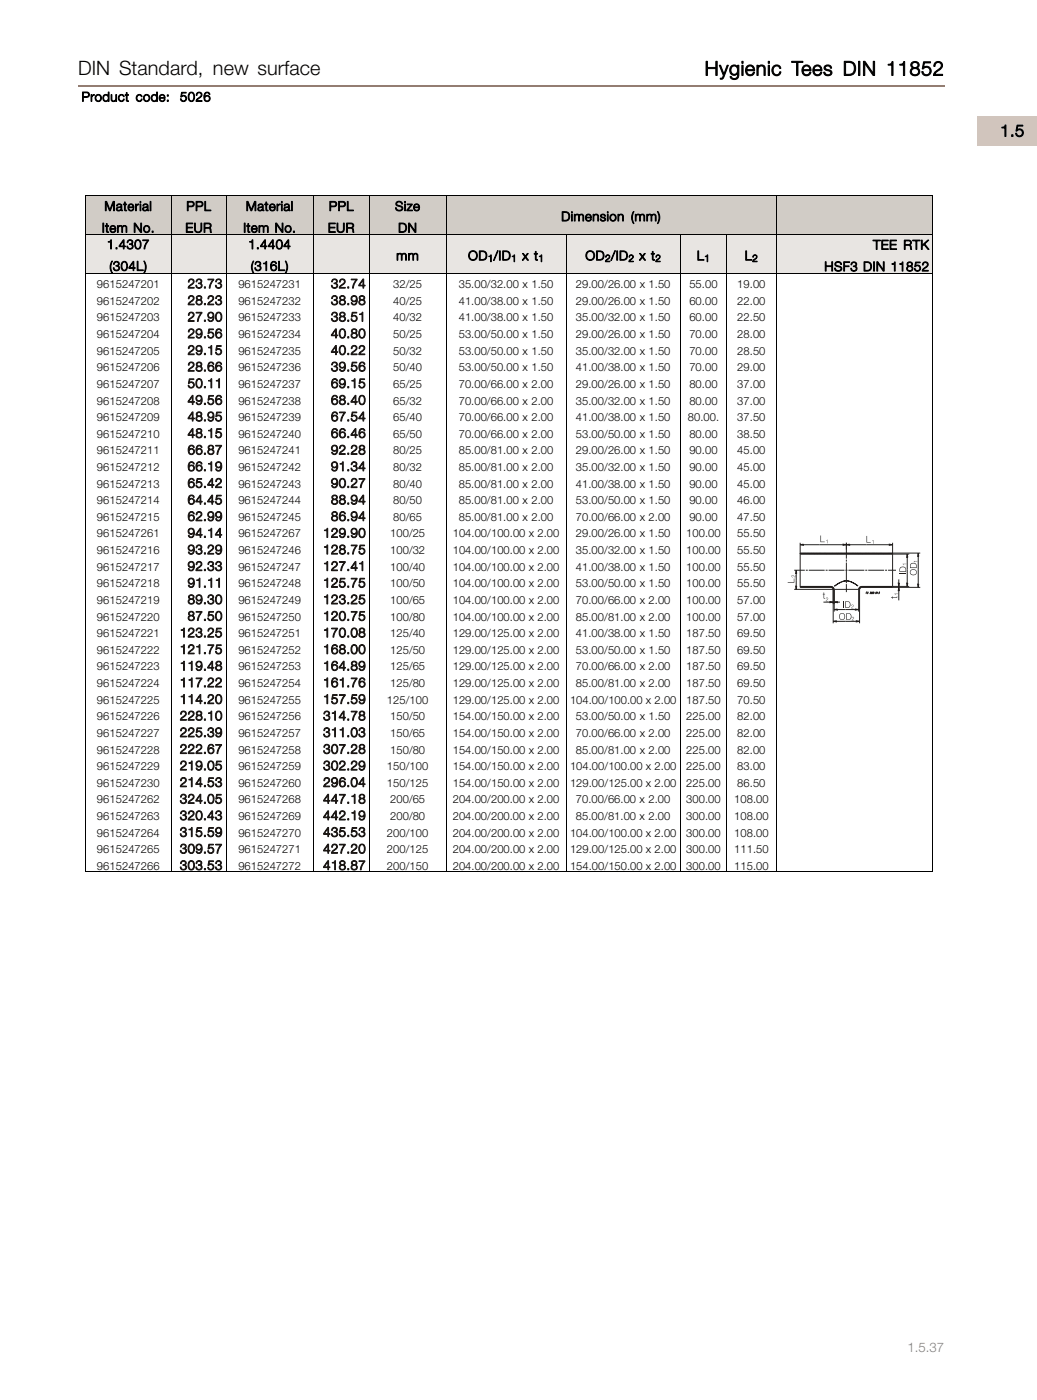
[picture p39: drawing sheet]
<svg xmlns="http://www.w3.org/2000/svg" width="220mm" height="297mm" viewBox="0 0 220 297" stroke-linecap="round" stroke-linejoin="round" font-family="sans-serif">
<defs><g id="words">
<g font-size="4.2">
<text x="16.6" y="16">DIN Standard, new surface</text>
<text x="149.4" y="16">Hygienic Tees DIN 11852</text>
</g>
<text font-size="3.5" x="212.1" y="29">1.5</text>
<g font-size="2.8">
<text x="17.3" y="21.5">Product code:</text>
<text x="38.2" y="21.5">5026</text>
<text x="22.1" y="44.7">Material</text>
<text x="39.5" y="44.7">PPL</text>
<text x="52.1" y="44.7">Material</text>
<text x="69.7" y="44.7">PPL</text>
<text x="83.8" y="44.7">Size</text>
<text x="119" y="46.9">Dimension (mm)</text>
<text x="21.6" y="49.3">Item No.</text>
<text x="22.7" y="52.8">1.4307</text>
<text x="39.3" y="49.3">EUR</text>
<text x="51.6" y="49.3">Item No.</text>
<text x="52.7" y="52.8">1.4404</text>
<text x="69.5" y="49.3">EUR</text>
<text x="84.4" y="49.3">DN</text>
<text x="185.1" y="53">TEE RTK</text>
<text x="23.2" y="57.4">(304L)</text>
<text x="53.2" y="57.4">(316L)</text>
<text x="84" y="55.2">mm</text>
<text x="99.3" y="55.2">OD /ID</text>
<text x="110.7" y="55.2">x t</text>
<text x="124.1" y="55.2">OD /ID</text>
<text x="135.6" y="55.2">x t</text>
<text x="147.8" y="55.2">L</text>
<text x="157.9" y="55.2">L</text>
<text x="174.8" y="57.5">HSF3 DIN 11852</text>
</g>
<g font-size="2.8" fill="#1c1714">
<text x="39.8" y="61.2">23.73</text>
<text x="39.8" y="64.7">28.23</text>
<text x="70.2" y="61.2">32.74</text>
<text x="70.2" y="64.7">38.98</text>
<text x="39.8" y="68.2">27.90</text>
<text x="39.8" y="71.8">29.56</text>
<text x="70.2" y="68.2">38.51</text>
<text x="70.2" y="71.8">40.80</text>
<text x="39.8" y="75.3">29.15</text>
<text x="70.2" y="75.3">40.22</text>
<text x="39.8" y="78.8">28.66</text>
<text x="39.8" y="82.3">50.11</text>
<text x="70.2" y="78.8">39.56</text>
<text x="70.2" y="82.3">69.15</text>
<text x="39.8" y="85.9">49.56</text>
<text x="39.8" y="89.4">48.95</text>
<text x="70.2" y="85.9">68.40</text>
<text x="70.2" y="89.4">67.54</text>
<text x="39.8" y="92.9">48.15</text>
<text x="70.2" y="92.9">66.46</text>
<text x="39.8" y="96.5">66.87</text>
<text x="39.8" y="100">66.19</text>
<text x="70.2" y="96.5">92.28</text>
<text x="70.2" y="100">91.34</text>
<text x="39.8" y="103.5">65.42</text>
<text x="39.8" y="107">64.45</text>
<text x="70.2" y="103.5">90.27</text>
<text x="70.2" y="107">88.94</text>
<text x="39.8" y="110.6">62.99</text>
<text x="70.2" y="110.6">86.94</text>
<text x="39.8" y="114.1">94.14</text>
<text x="39.8" y="117.6">93.29</text>
<text x="68.5" y="114.1">129.90</text>
<text x="68.5" y="117.6">128.75</text>
<text x="39.8" y="121.1">92.33</text>
<text x="39.8" y="124.7">91.11</text>
<text x="68.5" y="121.1">127.41</text>
<text x="68.5" y="124.7">125.75</text>
<text x="39.8" y="128.2">89.30</text>
<text x="39.8" y="131.7">87.50</text>
<text x="68.5" y="128.2">123.25</text>
<text x="68.5" y="131.7">120.75</text>
<text x="38.1" y="135.3">123.25</text>
<text x="68.5" y="135.3">170.08</text>
<text x="38.1" y="138.8">121.75</text>
<text x="38.1" y="142.3">119.48</text>
<text x="68.5" y="138.8">168.00</text>
<text x="68.5" y="142.3">164.89</text>
<text x="38.1" y="145.8">117.22</text>
<text x="38.1" y="149.4">114.20</text>
<text x="68.5" y="145.8">161.76</text>
<text x="68.5" y="149.4">157.59</text>
<text x="38.1" y="152.9">228.10</text>
<text x="68.5" y="152.9">314.78</text>
<text x="38.1" y="156.4">225.39</text>
<text x="38.1" y="160">222.67</text>
<text x="68.5" y="156.4">311.03</text>
<text x="68.5" y="160">307.28</text>
<text x="38.1" y="163.5">219.05</text>
<text x="38.1" y="167">214.53</text>
<text x="68.5" y="163.5">302.29</text>
<text x="68.5" y="167">296.04</text>
<text x="38.1" y="170.5">324.05</text>
<text x="68.5" y="170.5">447.18</text>
<text x="38.1" y="174.1">320.43</text>
<text x="38.1" y="177.6">315.59</text>
<text x="68.5" y="174.1">442.19</text>
<text x="68.5" y="177.6">435.53</text>
<text x="38.1" y="181.1">309.57</text>
<text x="38.1" y="184.6">303.53</text>
<text x="68.5" y="181.1">427.20</text>
<text x="68.5" y="184.6">418.87</text>
</g>
<text font-size="2.8" fill="#937d72" x="192.4" y="287">1.5.37</text>
<g font-size="2.4">
<text x="20.6" y="61.2">9615247201</text>
<text x="20.6" y="64.7">9615247202</text>
<text x="50.5" y="61.2">9615247231</text>
<text x="50.5" y="64.7">9615247232</text>
<text x="83.4" y="61.2">32/25</text>
<text x="83.4" y="64.7">40/25</text>
<text x="97.3" y="61.2">35.00/32.00 x 1.50</text>
<text x="97.3" y="64.7">41.00/38.00 x 1.50</text>
<text x="122.2" y="61.2">29.00/26.00 x 1.50</text>
<text x="122.2" y="64.7">29.00/26.00 x 1.50</text>
<text x="146.2" y="61.2">55.00</text>
<text x="146.2" y="64.7">60.00</text>
<text x="156.4" y="61.2">19.00</text>
<text x="156.4" y="64.7">22.00</text>
<text x="20.6" y="68.2">9615247203</text>
<text x="20.6" y="71.8">9615247204</text>
<text x="50.5" y="68.2">9615247233</text>
<text x="50.5" y="71.8">9615247234</text>
<text x="83.4" y="68.2">40/32</text>
<text x="83.4" y="71.8">50/25</text>
<text x="97.3" y="68.2">41.00/38.00 x 1.50</text>
<text x="97.3" y="71.8">53.00/50.00 x 1.50</text>
<text x="122.2" y="68.2">35.00/32.00 x 1.50</text>
<text x="122.2" y="71.8">29.00/26.00 x 1.50</text>
<text x="146.2" y="68.2">60.00</text>
<text x="146.2" y="71.8">70.00</text>
<text x="156.4" y="68.2">22.50</text>
<text x="156.4" y="71.8">28.00</text>
<text x="20.6" y="75.3">9615247205</text>
<text x="50.5" y="75.3">9615247235</text>
<text x="83.4" y="75.3">50/32</text>
<text x="97.3" y="75.3">53.00/50.00 x 1.50</text>
<text x="122.2" y="75.3">35.00/32.00 x 1.50</text>
<text x="146.2" y="75.3">70.00</text>
<text x="156.4" y="75.3">28.50</text>
<text x="20.6" y="78.8">9615247206</text>
<text x="20.6" y="82.3">9615247207</text>
<text x="50.5" y="78.8">9615247236</text>
<text x="50.5" y="82.3">9615247237</text>
<text x="83.4" y="78.8">50/40</text>
<text x="83.4" y="82.3">65/25</text>
<text x="97.3" y="78.8">53.00/50.00 x 1.50</text>
<text x="97.3" y="82.3">70.00/66.00 x 2.00</text>
<text x="122.2" y="78.8">41.00/38.00 x 1.50</text>
<text x="122.2" y="82.3">29.00/26.00 x 1.50</text>
<text x="146.2" y="78.8">70.00</text>
<text x="146.2" y="82.3">80.00</text>
<text x="156.4" y="78.8">29.00</text>
<text x="156.4" y="82.3">37.00</text>
<text x="20.6" y="85.9">9615247208</text>
<text x="20.6" y="89.4">9615247209</text>
<text x="50.5" y="85.9">9615247238</text>
<text x="50.5" y="89.4">9615247239</text>
<text x="83.4" y="85.9">65/32</text>
<text x="83.4" y="89.4">65/40</text>
<text x="97.3" y="85.9">70.00/66.00 x 2.00</text>
<text x="97.3" y="89.4">70.00/66.00 x 2.00</text>
<text x="122.2" y="85.9">35.00/32.00 x 1.50</text>
<text x="122.2" y="89.4">41.00/38.00 x 1.50</text>
<text x="145.9" y="89.4">80.00.</text>
<text x="146.2" y="85.9">80.00</text>
<text x="156.4" y="85.9">37.00</text>
<text x="156.4" y="89.4">37.50</text>
<text x="20.6" y="92.9">9615247210</text>
<text x="50.5" y="92.9">9615247240</text>
<text x="83.4" y="92.9">65/50</text>
<text x="97.3" y="92.9">70.00/66.00 x 2.00</text>
<text x="122.2" y="92.9">53.00/50.00 x 1.50</text>
<text x="146.2" y="92.9">80.00</text>
<text x="156.4" y="92.9">38.50</text>
<text x="20.6" y="96.5">9615247211</text>
<text x="20.6" y="100">9615247212</text>
<text x="50.5" y="96.5">9615247241</text>
<text x="50.5" y="100">9615247242</text>
<text x="83.4" y="96.5">80/25</text>
<text x="83.4" y="100">80/32</text>
<text x="97.3" y="96.5">85.00/81.00 x 2.00</text>
<text x="97.3" y="100">85.00/81.00 x 2.00</text>
<text x="122.2" y="96.5">29.00/26.00 x 1.50</text>
<text x="122.2" y="100">35.00/32.00 x 1.50</text>
<text x="146.2" y="96.5">90.00</text>
<text x="146.2" y="100">90.00</text>
<text x="156.4" y="96.5">45.00</text>
<text x="156.4" y="100">45.00</text>
<text x="20.6" y="103.5">9615247213</text>
<text x="20.6" y="107">9615247214</text>
<text x="50.5" y="103.5">9615247243</text>
<text x="50.5" y="107">9615247244</text>
<text x="83.4" y="103.5">80/40</text>
<text x="83.4" y="107">80/50</text>
<text x="97.3" y="103.5">85.00/81.00 x 2.00</text>
<text x="97.3" y="107">85.00/81.00 x 2.00</text>
<text x="122.2" y="103.5">41.00/38.00 x 1.50</text>
<text x="122.2" y="107">53.00/50.00 x 1.50</text>
<text x="146.2" y="103.5">90.00</text>
<text x="146.2" y="107">90.00</text>
<text x="156.4" y="103.5">45.00</text>
<text x="156.4" y="107">46.00</text>
<text x="20.6" y="110.6">9615247215</text>
<text x="50.5" y="110.6">9615247245</text>
<text x="83.4" y="110.6">80/65</text>
<text x="97.3" y="110.6">85.00/81.00 x 2.00</text>
<text x="122.2" y="110.6">70.00/66.00 x 2.00</text>
<text x="146.2" y="110.6">90.00</text>
<text x="156.4" y="110.6">47.50</text>
<text x="20.6" y="114.1">9615247261</text>
<text x="20.6" y="117.6">9615247216</text>
<text x="50.5" y="114.1">9615247267</text>
<text x="50.5" y="117.6">9615247246</text>
<text x="82.7" y="114.1">100/25</text>
<text x="82.7" y="117.6">100/32</text>
<text x="96" y="114.1">104.00/100.00 x 2.00</text>
<text x="96" y="117.6">104.00/100.00 x 2.00</text>
<text x="122.2" y="114.1">29.00/26.00 x 1.50</text>
<text x="122.2" y="117.6">35.00/32.00 x 1.50</text>
<text x="145.5" y="114.1">100.00</text>
<text x="145.5" y="117.6">100.00</text>
<text x="156.4" y="114.1">55.50</text>
<text x="156.4" y="117.6">55.50</text>
<text x="20.6" y="121.1">9615247217</text>
<text x="20.6" y="124.7">9615247218</text>
<text x="50.5" y="121.1">9615247247</text>
<text x="50.5" y="124.7">9615247248</text>
<text x="82.7" y="121.1">100/40</text>
<text x="82.7" y="124.7">100/50</text>
<text x="96" y="121.1">104.00/100.00 x 2.00</text>
<text x="96" y="124.7">104.00/100.00 x 2.00</text>
<text x="122.2" y="121.1">41.00/38.00 x 1.50</text>
<text x="122.2" y="124.7">53.00/50.00 x 1.50</text>
<text x="145.5" y="121.1">100.00</text>
<text x="145.5" y="124.7">100.00</text>
<text x="156.4" y="121.1">55.50</text>
<text x="156.4" y="124.7">55.50</text>
<text x="20.6" y="128.2">9615247219</text>
<text x="20.6" y="131.7">9615247220</text>
<text x="50.5" y="128.2">9615247249</text>
<text x="50.5" y="131.7">9615247250</text>
<text x="82.7" y="128.2">100/65</text>
<text x="82.7" y="131.7">100/80</text>
<text x="96" y="128.2">104.00/100.00 x 2.00</text>
<text x="96" y="131.7">104.00/100.00 x 2.00</text>
<text x="122.2" y="128.2">70.00/66.00 x 2.00</text>
<text x="122.2" y="131.7">85.00/81.00 x 2.00</text>
<text x="145.5" y="128.2">100.00</text>
<text x="145.5" y="131.7">100.00</text>
<text x="156.4" y="128.2">57.00</text>
<text x="156.4" y="131.7">57.00</text>
<text x="20.6" y="135.3">9615247221</text>
<text x="50.5" y="135.3">9615247251</text>
<text x="82.7" y="135.3">125/40</text>
<text x="96" y="135.3">129.00/125.00 x 2.00</text>
<text x="122.2" y="135.3">41.00/38.00 x 1.50</text>
<text x="145.5" y="135.3">187.50</text>
<text x="156.4" y="135.3">69.50</text>
<text x="20.6" y="138.8">9615247222</text>
<text x="20.6" y="142.3">9615247223</text>
<text x="50.5" y="138.8">9615247252</text>
<text x="50.5" y="142.3">9615247253</text>
<text x="82.7" y="138.8">125/50</text>
<text x="82.7" y="142.3">125/65</text>
<text x="96" y="138.8">129.00/125.00 x 2.00</text>
<text x="96" y="142.3">129.00/125.00 x 2.00</text>
<text x="122.2" y="138.8">53.00/50.00 x 1.50</text>
<text x="122.2" y="142.3">70.00/66.00 x 2.00</text>
<text x="145.5" y="138.8">187.50</text>
<text x="145.5" y="142.3">187.50</text>
<text x="156.4" y="138.8">69.50</text>
<text x="156.4" y="142.3">69.50</text>
<text x="20.6" y="145.8">9615247224</text>
<text x="20.6" y="149.4">9615247225</text>
<text x="50.5" y="145.8">9615247254</text>
<text x="50.5" y="149.4">9615247255</text>
<text x="82.1" y="149.4">125/100</text>
<text x="82.7" y="145.8">125/80</text>
<text x="96" y="145.8">129.00/125.00 x 2.00</text>
<text x="96" y="149.4">129.00/125.00 x 2.00</text>
<text x="120.9" y="149.4">104.00/100.00 x 2.00</text>
<text x="122.2" y="145.8">85.00/81.00 x 2.00</text>
<text x="145.5" y="149.4">187.50</text>
<text x="145.5" y="145.8">187.50</text>
<text x="156.4" y="149.4">70.50</text>
<text x="156.4" y="145.8">69.50</text>
<text x="20.6" y="152.9">9615247226</text>
<text x="50.5" y="152.9">9615247256</text>
<text x="82.7" y="152.9">150/50</text>
<text x="96" y="152.9">154.00/150.00 x 2.00</text>
<text x="122.2" y="152.9">53.00/50.00 x 1.50</text>
<text x="145.5" y="152.9">225.00</text>
<text x="156.4" y="152.9">82.00</text>
<text x="20.6" y="156.4">9615247227</text>
<text x="20.6" y="160">9615247228</text>
<text x="50.5" y="156.4">9615247257</text>
<text x="50.5" y="160">9615247258</text>
<text x="82.7" y="156.4">150/65</text>
<text x="82.7" y="160">150/80</text>
<text x="96" y="156.4">154.00/150.00 x 2.00</text>
<text x="96" y="160">154.00/150.00 x 2.00</text>
<text x="122.2" y="156.4">70.00/66.00 x 2.00</text>
<text x="122.2" y="160">85.00/81.00 x 2.00</text>
<text x="145.5" y="156.4">225.00</text>
<text x="145.5" y="160">225.00</text>
<text x="156.4" y="156.4">82.00</text>
<text x="156.4" y="160">82.00</text>
<text x="20.6" y="163.5">9615247229</text>
<text x="20.6" y="167">9615247230</text>
<text x="50.5" y="163.5">9615247259</text>
<text x="50.5" y="167">9615247260</text>
<text x="82.1" y="163.5">150/100</text>
<text x="82.1" y="167">150/125</text>
<text x="96" y="163.5">154.00/150.00 x 2.00</text>
<text x="96" y="167">154.00/150.00 x 2.00</text>
<text x="120.9" y="163.5">104.00/100.00 x 2.00</text>
<text x="120.9" y="167">129.00/125.00 x 2.00</text>
<text x="145.5" y="163.5">225.00</text>
<text x="145.5" y="167">225.00</text>
<text x="156.4" y="163.5">83.00</text>
<text x="156.4" y="167">86.50</text>
<text x="20.6" y="170.5">9615247262</text>
<text x="50.5" y="170.5">9615247268</text>
<text x="82.7" y="170.5">200/65</text>
<text x="96" y="170.5">204.00/200.00 x 2.00</text>
<text x="122.2" y="170.5">70.00/66.00 x 2.00</text>
<text x="145.5" y="170.5">300.00</text>
<text x="155.7" y="170.5">108.00</text>
<text x="20.6" y="174.1">9615247263</text>
<text x="20.6" y="177.6">9615247264</text>
<text x="50.5" y="174.1">9615247269</text>
<text x="50.5" y="177.6">9615247270</text>
<text x="82.1" y="177.6">200/100</text>
<text x="82.7" y="174.1">200/80</text>
<text x="96" y="174.1">204.00/200.00 x 2.00</text>
<text x="96" y="177.6">204.00/200.00 x 2.00</text>
<text x="120.9" y="177.6">104.00/100.00 x 2.00</text>
<text x="122.2" y="174.1">85.00/81.00 x 2.00</text>
<text x="145.5" y="174.1">300.00</text>
<text x="145.5" y="177.6">300.00</text>
<text x="155.7" y="174.1">108.00</text>
<text x="155.7" y="177.6">108.00</text>
<text x="20.6" y="181.1">9615247265</text>
<text x="20.6" y="184.6">9615247266</text>
<text x="50.5" y="181.1">9615247271</text>
<text x="50.5" y="184.6">9615247272</text>
<text x="82.1" y="181.1">200/125</text>
<text x="82.1" y="184.6">200/150</text>
<text x="96" y="181.1">204.00/200.00 x 2.00</text>
<text x="96" y="184.6">204.00/200.00 x 2.00</text>
<text x="120.9" y="181.1">129.00/125.00 x 2.00</text>
<text x="120.9" y="184.6">154.00/150.00 x 2.00</text>
<text x="145.5" y="181.1">300.00</text>
<text x="145.5" y="184.6">300.00</text>
<text x="155.7" y="181.1">111.50</text>
<text x="155.7" y="184.6">115.00</text>
</g>
<g font-size="2.1">
<text x="103.5" y="55.6">1</text>
<text x="108.4" y="55.6">1</text>
<text x="114.2" y="55.6">1</text>
<text x="128.3" y="55.6">2</text>
<text x="133.3" y="55.6">2</text>
<text x="139" y="55.6">2</text>
<text x="149.4" y="55.6">1</text>
<text x="159.5" y="55.6">2</text>
</g>
</g></defs>
<path d="M16.6 18.3h183.7" fill="none" stroke="#937d72" stroke-width=".36"/>
<path d="M207.2 24.7h12.8v6.2h-12.8z" fill="#d1c5bd"/>
<g fill="#d1ccc6">
<path d="M18 41.6h18.4v8.1h-18.4z"/>
<path d="M36.4 41.6h11.5v8.1h-11.5z"/>
<path d="M47.9 41.6h149.9v8.1h-149.9z"/>
</g>
<path d="M36.4 41.5v8.2M47.9 41.5v8.2M66.5 41.5v8.2M78.3 41.5v8.2M94.6 41.5v8.2M164.6 41.5v8.2M197.8 41.5v8.2M197.8 41.6h-179.8v8.1" fill="none" stroke="#000" stroke-width=".21"/>
<g fill="#e8e5e2">
<path d="M18 49.7h18.4v8.3h-18.4z"/>
<path d="M36.4 49.7h11.5v8.3h-11.5z"/>
<path d="M47.9 49.7h149.9v8.3h-149.9z"/>
</g>
<path d="M18 58h179.8M36.4 49.7v131.8M47.9 49.7v131.8M66.5 49.7v131.8M78.3 49.7v131.8M94.6 49.7v131.8M120.1 49.7v131.8M144.3 49.7v131.8M154.1 49.7v131.8M164.6 49.7v131.8M197.8 49.7v131.8M197.8 49.7h-179.8v131.8" fill="none" stroke="#000" stroke-width=".21"/>
<path d="M168.4 121h.6M168.4 125.1h8.5M168.9 121v4.1" fill="none" stroke="#231f20" stroke-width=".21"/>
<path d="M168.7 124.4h.3l-.1 .7z" fill="#231f20"/>
<path d="M168.7 124.4h.3l-.1 .7z" fill="none" stroke="#231f20" stroke-width=".21"/>
<path d="M168.9 121l.1 .7h-.3z" fill="#231f20"/>
<path d="M168.9 121l.1 .7h-.3zM176.7 125.1v7.2M176.7 131.9h5.6M182.3 125.1v7.2" fill="none" stroke="#231f20" stroke-width=".21"/>
<path d="M176.7 131.9l.7-.1v.2z" fill="#231f20"/>
<path d="M176.7 131.9l.7-.1v.2z" fill="none" stroke="#231f20" stroke-width=".21"/>
<path d="M181.6 131.8l.7 .1-.7 .1z" fill="#231f20"/>
<path d="M169.7 117.4h25.5M189.3 117.6h-19.6v6.9h6.5a.7 .7 0 0 1 .7 .6M189.3 117.4v7.1h-6.5a.7 .7 0 0 0-.7 .6M194.7 117.4v7.3M169.7 124.7h6.5M176.2 124.7l.5 .4M178.5 123.5a3.3 3.3 0 0 1 3.5 .9 3.4 3.4 0 0 0-5 0l1.4-.9M181.6 131.8l.7 .1-.7 .1zM182.3 125.1h-5.4M182.8 124.7l-.5 .4M182.8 124.7h12.4" fill="none" stroke="#231f20" stroke-width=".21"/>
<path d="M194.6 124h.3l-.2 .7z" fill="#231f20"/>
<path d="M194.6 124h.3l-.2 .7z" fill="none" stroke="#231f20" stroke-width=".21"/>
<path d="M194.7 117.4l.2 .7h-.3z" fill="#231f20"/>
<path d="M179.5 115.2v1.5M179.5 115.6h9.8M189.3 115.2v2.4M194.7 117.4l.2 .7h-.3zM169.7 124.5v.2M189.3 124.5v.2" fill="none" stroke="#231f20" stroke-width=".21"/>
<path d="M179.5 115.6l.7-.1v.2z" fill="#231f20"/>
<path d="M179.5 115.6l.7-.1v.2z" fill="none" stroke="#231f20" stroke-width=".21"/>
<path d="M188.6 115.5l.7 .1-.7 .1z" fill="#231f20"/>
<g fill="none" stroke="#231f20" stroke-width=".21">
<path d="M169.8 117.4l-.1 .1M169.9 117.4l-.2 .2v-.2M170 117.4l-.2 .2M170.1 117.4l-.2 .2M170.2 117.4l-.2 .2M170.3 117.4l-.2 .2M170.4 117.4l-.2 .2M170.5 117.4l-.2 .2M170.6 117.4l-.2 .2M170.7 117.4l-.2 .2M170.8 117.4l-.2 .2M170.9 117.4l-.2 .2"/>
<path d="M171 117.4l-.2 .2M171.1 117.4l-.2 .2M171.2 117.4l-.2 .2M171.3 117.4l-.2 .2M171.4 117.4l-.2 .2M171.5 117.4l-.2 .2M171.6 117.4l-.2 .2M171.7 117.4l-.2 .2M171.8 117.4l-.2 .2M171.9 117.4l-.2 .2M172 117.4l-.2 .2M172.1 117.4l-.2 .2"/>
<path d="M172.2 117.4l-.2 .2M172.3 117.4l-.2 .2M172.4 117.4l-.2 .2M172.5 117.4l-.2 .2M172.6 117.4l-.2 .2M172.7 117.4l-.2 .2M172.8 117.4l-.2 .2M172.9 117.4l-.2 .2M173 117.4l-.2 .2M173.1 117.4l-.2 .2M173.2 117.4l-.2 .2M173.3 117.4l-.2 .2"/>
<path d="M173.4 117.4l-.2 .2M173.5 117.4l-.2 .2M173.6 117.4l-.3 .2M173.7 117.4l-.2 .2M173.8 117.4l-.2 .2M173.9 117.4l-.3 .2M174 117.4l-.2 .2M174.1 117.4l-.3 .2M174.2 117.4l-.3 .2M174.3 117.4l-.3 .2M174.4 117.4l-.3 .2M174.5 117.4l-.2 .2"/>
<path d="M174.6 117.4l-.3 .2M174.7 117.4l-.3 .2M174.7 117.4l-.2 .2M174.9 117.4l-.3 .2M174.9 117.4l-.2 .2M175 117.4l-.2 .2M175.2 117.4l-.3 .2M175.2 117.4l-.2 .2M175.3 117.4l-.2 .2M175.4 117.4l-.2 .2M175.5 117.4l-.2 .2M175.6 117.4l-.2 .2"/>
<path d="M175.7 117.4l-.2 .2M175.8 117.4l-.2 .2M175.9 117.4l-.2 .2M176 117.4l-.2 .2M176.1 117.4l-.2 .2M176.2 117.4l-.2 .2M176.3 117.4l-.2 .2M176.4 117.4l-.2 .2M176.5 117.4l-.2 .2M176.6 117.4l-.2 .2M176.7 117.4l-.2 .2M176.8 117.4l-.2 .2"/>
<path d="M176.9 117.4l-.2 .2M177 117.4l-.2 .2M177.1 117.4l-.2 .2M177.2 117.4l-.2 .2M177.3 117.4l-.2 .2M177.4 117.4l-.2 .2M177.5 117.4l-.2 .2M177.6 117.4l-.2 .2M177.7 117.4l-.2 .2M177.8 117.4l-.2 .2M177.9 117.4l-.2 .2M178 117.4l-.2 .2"/>
<path d="M178.1 117.4l-.2 .2M178.2 117.4l-.2 .2M178.3 117.4l-.2 .2M178.4 117.4l-.2 .2M178.5 117.4l-.2 .2M178.6 117.4l-.2 .2M178.7 117.4l-.2 .2M178.8 117.4l-.2 .2M178.9 117.4l-.2 .2M179 117.4l-.2 .2M179.1 117.4l-.2 .2M179.2 117.4l-.2 .2"/>
<path d="M179.3 117.4l-.2 .2M179.4 117.4l-.2 .2M179.5 117.4l-.2 .2M179.6 117.4l-.2 .2M179.7 117.4l-.2 .2M179.8 117.4l-.2 .2M179.9 117.4l-.2 .2M180 117.4l-.2 .2M180.1 117.4l-.2 .2M180.2 117.4l-.2 .2M180.3 117.4l-.2 .2M180.4 117.4l-.2 .2"/>
<path d="M180.5 117.4l-.2 .2M180.6 117.4l-.2 .2M180.7 117.4l-.2 .2M180.8 117.4l-.2 .2M180.9 117.4l-.2 .2M181 117.4l-.2 .2M181.1 117.4l-.2 .2M181.2 117.4l-.2 .2M181.3 117.4l-.2 .2M181.4 117.4l-.2 .2M181.5 117.4l-.2 .2M181.6 117.4l-.2 .2"/>
<path d="M181.7 117.4l-.2 .2M181.8 117.4l-.2 .2M181.9 117.4l-.2 .2M182 117.4l-.2 .2M182.1 117.4l-.2 .2M182.2 117.4l-.2 .2M182.3 117.4l-.2 .2M182.4 117.4l-.2 .2M182.5 117.4l-.2 .2M182.6 117.4l-.2 .2M182.7 117.4l-.2 .2M182.8 117.4l-.2 .2"/>
<path d="M182.9 117.4l-.3 .2M183 117.4l-.2 .2M183.1 117.4l-.2 .2M183.2 117.4l-.3 .2M183.3 117.4l-.2 .2M183.4 117.4l-.3 .2M183.5 117.4l-.2 .2M183.6 117.4l-.3 .2M183.7 117.4l-.3 .2M183.8 117.4l-.3 .2M183.9 117.4l-.3 .2M184 117.4l-.3 .2"/>
<path d="M184 117.4l-.2 .2M184.2 117.4l-.3 .2M184.2 117.4l-.2 .2M184.3 117.4l-.2 .2M184.4 117.4l-.2 .2M184.5 117.4l-.2 .2M184.6 117.4l-.2 .2M184.7 117.4l-.2 .2M184.8 117.4l-.2 .2M184.9 117.4l-.2 .2M185 117.4l-.2 .2M185.1 117.4l-.2 .2"/>
<path d="M185.2 117.4l-.2 .2M185.3 117.4l-.2 .2M185.4 117.4l-.2 .2M185.5 117.4l-.2 .2M185.6 117.4l-.2 .2M185.7 117.4l-.2 .2M185.8 117.4l-.2 .2M185.9 117.4l-.2 .2M186 117.4l-.2 .2M186.1 117.4l-.2 .2M186.2 117.4l-.2 .2M186.3 117.4l-.2 .2"/>
<path d="M186.4 117.4l-.2 .2M186.5 117.4l-.2 .2M186.6 117.4l-.2 .2M186.7 117.4l-.2 .2M186.8 117.4l-.2 .2M186.9 117.4l-.2 .2M187 117.4l-.2 .2M187.1 117.4l-.2 .2M187.2 117.4l-.2 .2M187.3 117.4l-.2 .2M187.4 117.4l-.2 .2M187.5 117.4l-.2 .2"/>
<path d="M187.6 117.4l-.2 .2M187.7 117.4l-.2 .2M187.8 117.4l-.2 .2M187.9 117.4l-.2 .2M188 117.4l-.2 .2M188.1 117.4l-.2 .2M188.2 117.4l-.2 .2M188.3 117.4l-.2 .2M188.4 117.4l-.2 .2M188.5 117.4l-.2 .2M188.6 115.5l.7 .1-.7 .1zM188.6 117.4l-.2 .2"/>
<path d="M188.7 117.4l-.2 .2M188.8 117.4l-.2 .2M188.9 117.4l-.2 .2M189 117.4l-.2 .2M189.1 117.4l-.2 .2M189.2 117.4l-.2 .2M189.3 117.6h.1M189.3 117.4l-.2 .2M189.3 117.5l-.1 .1M189.3 117.6h3.5M192.4 117.6v6.9M169.8 124.5h-.1"/>
<path d="M169.9 124.5l-.2 .1M170 124.5l-.3 .2M170.1 124.5l-.2 .2M170.2 124.5l-.3 .2M170.3 124.5l-.3 .2M170.4 124.5l-.2 .2M170.5 124.5l-.3 .2M170.6 124.5l-.3 .2M170.6 124.5l-.2 .2M170.8 124.5l-.3 .2M170.8 124.5l-.2 .2M170.9 124.5l-.2 .2"/>
<path d="M171.1 124.5l-.3 .2M171.1 124.5l-.2 .2M171.2 124.5l-.2 .2M171.3 124.5l-.2 .2M171.4 124.5l-.2 .2M171.5 124.5l-.2 .2M171.6 124.5l-.2 .2M171.7 124.5l-.2 .2M171.8 124.5l-.2 .2M171.9 124.5l-.2 .2M172 124.5l-.2 .2M172.1 124.5l-.2 .2"/>
<path d="M172.2 124.5l-.2 .2M172.3 124.5l-.2 .2M172.4 124.5l-.2 .2M172.5 124.5l-.2 .2M172.6 124.5l-.2 .2M172.7 124.5l-.2 .2M172.8 124.5l-.2 .2M172.9 124.5l-.2 .2M173 124.5l-.2 .2M173.1 124.5l-.2 .2M173.2 124.5l-.2 .2M173.3 124.5l-.2 .2"/>
<path d="M173.4 124.5l-.2 .2M173.5 124.5l-.2 .2M173.6 124.5l-.2 .2M173.7 124.5l-.2 .2M173.8 124.5l-.2 .2M173.9 124.5l-.2 .2M174 124.5l-.2 .2M174.1 124.5l-.2 .2M174.2 124.5l-.2 .2M174.3 124.5l-.2 .2M174.4 124.5l-.2 .2M174.5 124.5l-.2 .2"/>
<path d="M174.6 124.5l-.2 .2M174.7 124.5l-.2 .2M174.8 124.5l-.2 .2M174.9 124.5l-.2 .2M175 124.5l-.2 .2M175.1 124.5l-.2 .2M175.2 124.5l-.2 .2M175.3 124.5l-.2 .2M175.4 124.5l-.2 .2M175.5 124.5l-.2 .2M175.6 124.5l-.2 .2M175.7 124.5l-.2 .2"/>
<path d="M175.8 124.5l-.2 .2M175.9 124.5l-.2 .2M176 124.5l-.2 .2M176.1 124.5l-.2 .2M176.2 124.5l-.2 .2M176.3 124.5l-.2 .2M176.4 124.5l-.2 .2M176.5 124.5l-.2 .2M176.5 124.5l-.1 .2M176.6 124.6l-.2 .1M176.6 124.6l-.1 .2M176.7 124.7l-.2 .1"/>
<path d="M176.7 125.1h.2M176.7 124.7l-.1 .1M176.8 124.8l-.2 .1M176.8 124.8l-.1 .2M176.9 124.9l-.2 .2M176.9 125l-.2 .1M176.9 125l-.1 .1M182.3 125.1h.1M182.3 124.9l-.1 .2M182.4 124.6l-.2 .2M182.6 124.5l-.5 .5M182.7 124.5l-.6 .6"/>
<path d="M182.8 124.5l-.2 .2M182.9 124.5l-.2 .2M183 124.5l-.2 .2M183.1 124.5l-.2 .2M183.2 124.5l-.2 .2M183.3 124.5l-.2 .2M183.4 124.5l-.2 .2M183.5 124.5l-.2 .2M183.6 124.5l-.2 .2M183.7 124.5l-.2 .2M183.8 124.5l-.2 .2M183.9 124.5l-.2 .2"/>
<path d="M184 124.5l-.2 .2M184.1 124.5l-.2 .2M184.2 124.5l-.2 .2M184.3 124.5l-.2 .2M184.4 124.5l-.2 .2M184.5 124.5l-.2 .2M184.6 124.5l-.2 .2M184.7 124.5l-.2 .2M184.8 124.5l-.2 .2M184.9 124.5l-.2 .2M185 124.5l-.2 .2M185.1 124.5l-.2 .2"/>
<path d="M185.2 124.5l-.2 .2M185.3 124.5l-.2 .2M185.4 124.5l-.2 .2M185.5 124.5l-.2 .2M185.6 124.5l-.2 .2M185.7 124.5l-.2 .2M185.8 124.5l-.2 .2M185.9 124.5l-.2 .2M186 124.5l-.2 .2M186.1 124.5l-.2 .2M186.2 124.5l-.2 .2M186.3 124.5l-.2 .2"/>
<path d="M186.4 124.5l-.2 .2M186.5 124.5l-.2 .2M186.6 124.5l-.2 .2M186.7 124.5l-.2 .2M186.8 124.5l-.2 .2M186.9 124.5l-.2 .2M187 124.5l-.2 .2M187.1 124.5l-.2 .2M187.2 124.5l-.2 .2M187.3 124.5l-.2 .2M187.4 124.5l-.2 .2M187.5 124.5l-.2 .2"/>
<path d="M187.6 124.5l-.2 .2M187.7 124.5l-.2 .2M187.8 124.5l-.2 .2M187.9 124.5l-.2 .2M188 124.5l-.2 .2M188.1 124.5l-.2 .2M188.2 124.5l-.2 .2M188.3 124.5l-.2 .2M188.4 124.5l-.2 .2M188.5 124.5l-.2 .2M188.6 124.5l-.2 .2M188.7 124.5l-.2 .2"/>
<path d="M188.8 124.5l-.2 .2M188.9 124.5l-.3 .2M189 124.5l-.2 .2M189.1 124.5l-.3 .2M189.2 124.5l-.3 .2M189.3 124.5l-.2 .2M189.3 124.6l-.1 .1M189.3 124.5h3.5"/>
</g>
<path d="M192.3 123.8h.2l-.1 .7z" fill="#231f20"/>
<path d="M192.3 123.8h.2l-.1 .7z" fill="none" stroke="#231f20" stroke-width=".21"/>
<path d="M192.4 117.6l.1 .7h-.2z" fill="#231f20"/>
<path d="M192.4 117.6l.1 .7h-.2zM190.6 123v4.4" fill="none" stroke="#231f20" stroke-width=".21"/>
<path d="M190.6 124.7l.1 .7h-.2z" fill="#231f20"/>
<path d="M190.6 124.7l.1 .7h-.2z" fill="none" stroke="#231f20" stroke-width=".21"/>
<path d="M190.5 123.8h.2l-.1 .7z" fill="#231f20"/>
<path d="M176.9 125.1v4.7M176.9 129.4h5.2M182.1 125.1v4.7M190.5 123.8h.2l-.1 .7z" fill="none" stroke="#231f20" stroke-width=".21"/>
<path d="M176.9 129.4l.7-.1v.2z" fill="#231f20"/>
<path d="M176.9 129.4l.7-.1v.2z" fill="none" stroke="#231f20" stroke-width=".21"/>
<path d="M181.4 129.3l.7 .1-.7 .1z" fill="#231f20"/>
<path d="M174.6 127.8h3.5M176.7 125.1v3.1M176.9 125.1v3.1M181.4 129.3l.7 .1-.7 .1z" fill="none" stroke="#231f20" stroke-width=".21"/>
<path d="M176 127.7l.7 .1-.7 .1z" fill="#231f20"/>
<path d="M176 127.7l.7 .1-.7 .1z" fill="none" stroke="#231f20" stroke-width=".21"/>
<path d="M176.9 127.8l.7-.1v.2z" fill="#231f20"/>
<g fill="none" stroke="#231f20" stroke-width=".21">
<path d="M169.7 115.2v2.4M169.7 115.6h9.8M179.5 119.4v3.7M179.5 115.2v3.4M179.5 118.8v.4M169 121h1.7M170.9 121h.4M171.5 121h3.4M175.1 121h.4M175.7 121h3.4M176.9 127.8l.7-.1v.2zM179.3 121h.4"/>
<path d="M179.5 123.4v.4M179.5 124v1.7M179.9 121h3.4M183.5 121h.4M184.1 121h3.4M187.7 121h.4M188.3 121h1.7"/>
</g>
<path d="M169.7 115.6l.7-.1v.2z" fill="#231f20"/>
<path d="M169.7 115.6l.7-.1v.2z" fill="none" stroke="#231f20" stroke-width=".21"/>
<path d="M178.8 115.5l.7 .1-.7 .1z" fill="#231f20"/>
<path d="M178.8 115.5l.7 .1-.7 .1zM183.7 125.7h.2M183.8 125.7l-.2 .3M184 125.7l.1 .1-.3 .2zM184.6 125.7h.2l-.1 .2h-.2M184.9 125.7l.1 .1-.2 .2zM185.2 125.7h.1l-.3 .3h.2M185.4 125.9h.2M185.8 125.7l.1 .1-.2 .2zM186.1 125.7h.1l-.1 .3M186.4 125.7h.2l-.1 .2h-.2" fill="none" stroke="#231f20" stroke-width=".21"/>
<g fill="#231f20">
<path d="M174 113.7h.1v1.3h.8v.1h-.9z"/>
<path d="M190.8 121.7h1.4v.1h-1.4z"/>
<path d="M167.1 123.5h1.3v-.7h.1v.9h-1.4z"/>
<path d="M189 126.8h.3v-.2l.1 .2h.7l.2-.2-.1 .3h-.8v.2z"/>
<path d="M174.7 125.8h.1v.3h.2l-.2 .1v.7l.2 .2-.3-.1v-.8h-.2l.2-.1z"/>
<path d="M178.8 127.6h.2v1.4h-.2z"/>
<path d="M183.8 113.8h.1v1.3h.8v.1h-.9z"/>
<path d="M180.6 128.4a.29 .29 0 0 1 .4 .2 .29 .29 0 0 1-.3 .4l-.1 .1h.4h-.5l.2-.3a.22 .22 0 0 0 .3-.2 .22 .22 0 0 0-.2-.2 .22 .22 0 0 0-.3 .2z"/>
<path d="M180.7 131a.29 .29 0 0 1 .4 .2 .29 .29 0 0 1-.3 .4l-.1 .1h.4h-.5l.2-.3a.22 .22 0 0 0 .3-.2 .22 .22 0 0 0-.2-.2 .22 .22 0 0 0-.3 .2z"/>
<path d="M175.2 114.7l.3-.2v.8l-.1-.6z"/>
<path d="M184.9 114.8l.3-.2v.8v-.6z"/>
<path d="M167.9 122.1h.3l.4 .4 .1-.4v.5l-.3-.2a.22 .22 0 0 0-.2-.3 .22 .22 0 0 0-.3 .2 .22 .22 0 0 0 .2 .2l-.2-.1z"/>
<path d="M175.2 126.9a.29 .29 0 0 1 .4 .2 .29 .29 0 0 1-.3 .4l-.1 .1h.4h-.5l.2-.3a.22 .22 0 0 0 .3-.2 .22 .22 0 0 0-.2-.2 .22 .22 0 0 0-.3 .2z"/>
<path d="M191.4 119.7h.8h-.6v.2z"/>
<path d="M193.8 119.1h.8h-.6l-.1 .2z"/>
<path d="M189.7 126l.8 .1h-.6l-.1 .2z"/>
<path d="M190.9 120.4l.3-.1a.71 .71 0 0 1 1 .6v.5h-1.4zM191 120.5l-.1 .7h1.2a.64 .64 0 0 0-.3-.7 .64 .64 0 0 0-.8 0z"/>
<path d="M193.2 121a.73 .73 0 0 1 1.1 0 .73 .73 0 0 1-.2 1.1 .73 .73 0 0 1-1-.3l-.1-.5zM193.2 121.2a.57 .57 0 0 0 .5 .8 .57 .57 0 0 0 .4-.9l-.6-.1z"/>
<path d="M193.2 119.6l.2-.1a.71 .71 0 0 1 1 .6v.5h-1.4zM193.2 119.7l-.1 .7h1.2a.64 .64 0 0 0-.2-.7 .64 .64 0 0 0-.9 0z"/>
<path d="M179.3 127.6h.4a.71 .71 0 0 1 .7 .7 .71 .71 0 0 1-.7 .7h-.4zM179.4 127.7v1.2a.63 .63 0 0 0 .8-.6 .63 .63 0 0 0-.8-.6z"/>
<path d="M178.1 130.3a.67 .67 0 0 1 1 .1 .67 .67 0 0 1-.1 1 .67 .67 0 0 1-1-.2v-.5zM178.3 130.3a.62 .62 0 0 0-.2 1 .62 .62 0 0 0 1 0 .62 .62 0 0 0-.2-1z"/>
<path d="M179.5 130.2h.5a.71 .71 0 0 1 .6 .7 .71 .71 0 0 1-.6 .7h-.5zM179.6 130.3v1.2a.63 .63 0 0 0 .8-.6 .63 .63 0 0 0-.8-.6z"/>
</g>
<path d="M18 185h179.8M18 181.5v3.5M36.4 181.5v3.5M47.9 181.5v3.5M66.5 181.5v3.5M78.3 181.5v3.5M94.6 181.5v3.5M120.1 181.5v3.5M144.3 181.5v3.5M154.1 181.5v3.5M164.6 181.5v3.5M197.8 181.5v3.5" fill="none" stroke="#000" stroke-width=".21"/>
<use href="#words"/>
</svg>
